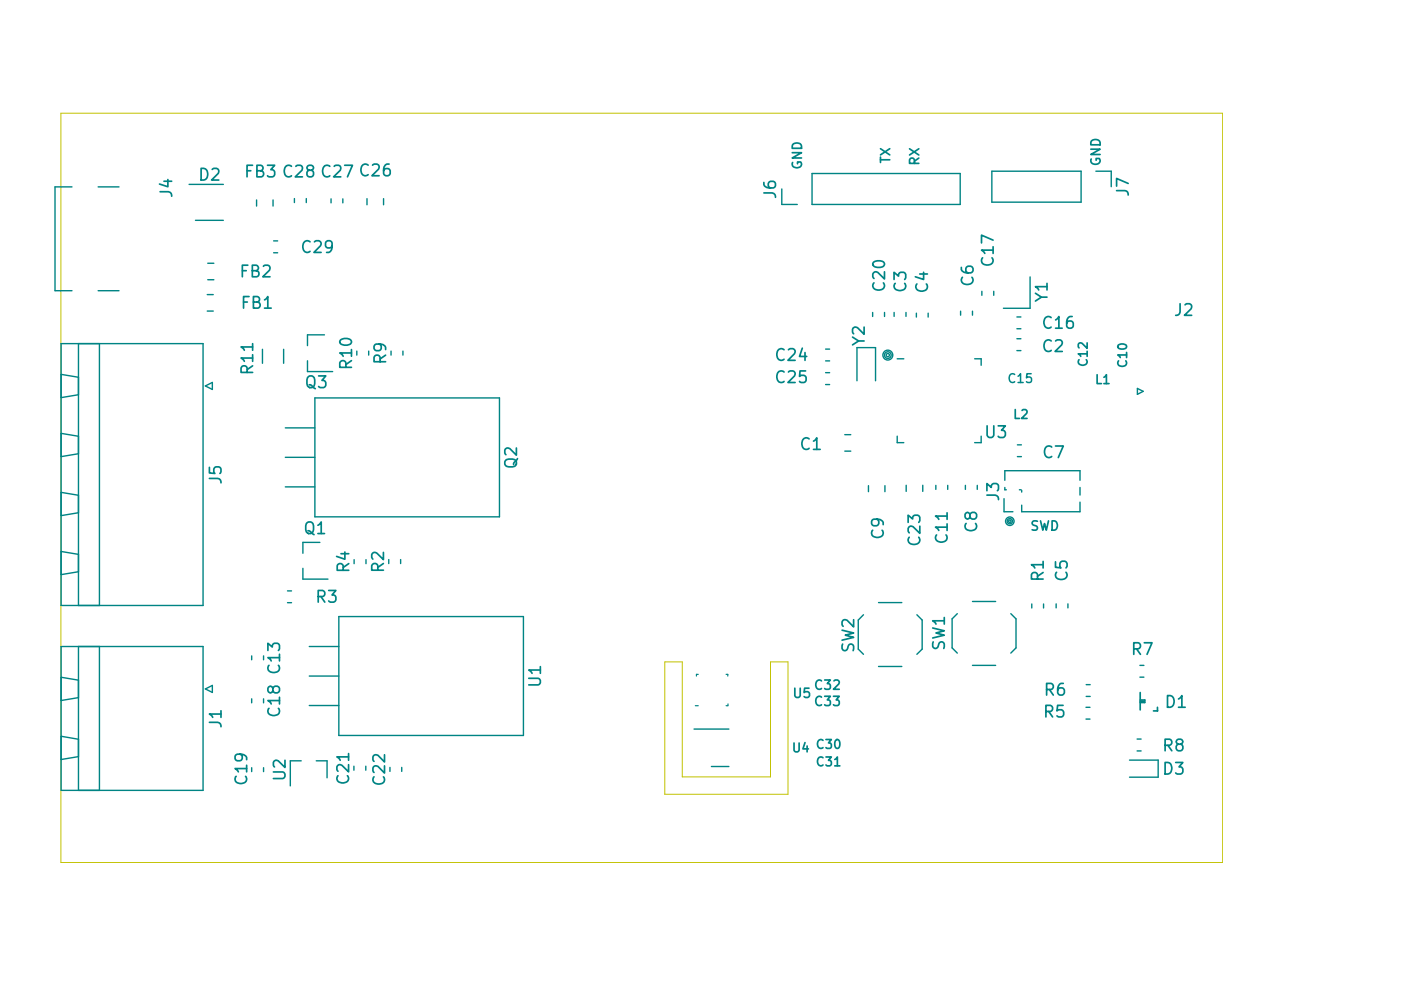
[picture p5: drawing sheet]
<svg xmlns="http://www.w3.org/2000/svg" width="297mm" height="210mm" viewBox="0 0 297 210" stroke-linecap="round" stroke-linejoin="round" font-family="sans-serif">
<path d="M12.9 24h246.3v158.9h-246.3zM140.9 140.3h3.8v24.4h18.7v-24.4h3.7v28.1h-26.2z" fill="none" stroke="#c2c200" stroke-width=".21"/>
<g fill="none" stroke="#008484" stroke-width=".3">
<path d="M15.3 39.6h-3.6v22h3.6M20.8 39.6h4.4M40.1 39.1h7.2M172.2 36.8h31.4v6.5h-31.4zM210.3 36.3h18.9v6.6h-18.9zM232.3 36.3h3.3v3.3M41.4 46.7h5.9M44 55.8h1.3M44 59.3h1.3M54.4 42.4v1.3M57.9 42.4v1.3M58 53.6h.9"/>
<path d="M58 51.1h.9M62.4 42.1v.8M64.9 42.1v.8M70.2 42.2v.8M72.7 42.2v.8M77.8 42.1v1.3M81.3 42.1v1.3M165.8 40.1v3.2h3.2M218.4 58.7v6.7h-5.7M13 72.9h30.1v55.5h-30.1zM13 79.4l3.6 .6M16.6 72.9v55.5"/>
<path d="M20.8 61.6h4.4M21.1 72.9v55.5M43.9 66h1.3M43.9 62.5h1.3M55.6 74.1v2.9M60.1 74.1v2.9M65.2 76.5v2.3h5.3M68.8 71h-3.6v2.3M75.6 74.4v.9M78.2 74.4v.9M82.9 74.4v.9M85.4 74.4v.9"/>
<path d="M175 76.5h.9M175 74h.9M175 79h.9M185 66.3v.8M187.5 66.3v.8M189.6 66.3v.8M190.2 76.1h1.4M192.1 66.3v.8M194.3 66.4v.8M196.8 66.4v.8M203.7 66v.8M206.2 66v.8"/>
<path d="M206.7 76.1h1.3v1.3M208.2 61.8v.8M210.7 61.8v.8M215.6 74.3h.9M215.6 71.8h.9M215.6 69.7h.9M215.6 67.2h.9M13 91.9l3.6 .6M16.6 83.7l-3.6 .6M16.6 96.2l-3.6 .6M43.5 81.8l1.5-.7v1.5zM60.5 90.7h6.3"/>
<path d="M60.5 97h6.3M66.8 84.4h39.1v25.2h-39.1zM175 81.5h.9M179.1 95.7h1.3M179.1 92.2h1.3M181.7 80.7v-7h3.9v7M190.2 92.5v1.4h1.4M208 92.5v1.4h-1.3M215.7 94.3h.9M215.7 96.8h.9M241.2 82.4l1.2 .6-1.2 .6zM13 104.4l3.6 .6"/>
<path d="M13 116.9l3.6 .6M16.6 108.7l-3.6 .6M60.5 103.2h6.3M67.8 115h-3.6v2.3M75.1 118.7v.8M77.6 118.7v.8M82.4 118.6v.9M84.9 118.6v.9M184.1 103v1.2M187.6 103v1.2M192.1 102.9v1.3M195.6 102.9v1.3"/>
<path d="M198.4 102.9v.9M200.9 102.9v.9M204.7 102.9v.9M207.2 102.9v.9M212.9 105.7v2.8h1.9M213 103.4v.4h.4M213 101.8v-2h16v2M216.1 103.8h.4M216.6 104v.3M229 106.5v2h-12.4v-1.4M229 103.4v1.6M13 137.1h30.1v30.5h-30.1z"/>
<path d="M16.6 137.1v30.5M16.6 121.2l-3.6 .6M21.1 137.1v30.5M53.4 139.1v.8M55.9 139.1v.8M61 125.3h.8M61 127.8h.8M64.2 120.5v2.3h5.3M65.6 137.1h6.2M71.8 130.7h39.2v25.2h-39.2zM183.1 130.3l-1.1 1.2v6.1l1.1 1.1M186.3 127.8h4.9"/>
<path d="M194.4 130.3l1.1 1.2v6.1l-1.1 1.1M203 130.1l-1.1 1.1v6.2l1.1 1.1M206.2 127.5h4.9M214.3 130.1l1.1 1.1v6.2l-1.1 1.1M218.8 128.1v.8M221.3 128.1v.8M223.9 128v.9M226.4 128v.9M13 143.6l3.6 .6M13 156.1l3.6 .6M16.6 147.9l-3.6 .6M43.5 146.1l1.5-.8v1.5z"/>
<path d="M53.4 148.2v.8M55.9 148.2v.8M65.6 149.6h6.2M65.6 143.3h6.2M147.2 154.6h7.3M186.3 141.3h4.9M206.2 141.1h4.9M230.3 150h.8M230.3 152.5h.8M230.3 147.7h.8M230.3 145.2h.8M241.1 159.2h.8"/>
<path d="M241.1 156.7h.8M241.7 141.1h.8M241.7 143.6h.8M16.6 160.4l-3.6 .6M53.4 162.8v.8M55.9 162.8v.8M63.9 161.3h-2.3v5.3M67.1 161.3h2.2v3.6M75 162.5v.8M77.6 162.5v.8M82.7 162.7v.9M85.2 162.7v.9"/>
<path d="M150.8 162.5h3.7M239.5 161.2h6.1v3.6h-6.1"/>
<circle cx="188.2" cy="75.3" r="1.05"/>
<circle cx="188.2" cy="75.3" r=".71"/>
<circle cx="188.2" cy="75.3" r=".35"/>
<circle cx="214.1" cy="110.5" r=".9"/>
<circle cx="214.1" cy="110.5" r=".56"/>
<circle cx="214.1" cy="110.5" r=".26"/>
</g>
<g fill="none" stroke="#008484" stroke-width=".36">
<path d="M34.8 38.4h1.6M35.6 38.1v1.5l-1.8-.6M42.6 35.7a1.3 1.3 0 0 1 1.4 .8 1.3 1.3 0 0 1-.4 1.5l-1 .2zM45 35.9l.3-.2h.6a.67 .67 0 0 1 .4 1.1l-1.4 1.4h1.5M52.4 36.2h.8M53.5 35h-1.1v2.5M54.5 36.2h.8a.59 .59 0 0 0 .5-.6 .59 .59 0 0 0-.5-.6h-.8v2.5h.9a.66 .66 0 0 0 .5-.7 .66 .66 0 0 0-.6-.6M56.7 35h1.5l-.8 1a.69 .69 0 0 1 .8 .4v.6l-.2 .4-.9 .1-.4-.2M61.8 35.3a.98 .98 0 0 0-1.2 0 .98 .98 0 0 0-.3 1.1 .92 .92 0 0 0 .4 1 .92 .92 0 0 0 1.1-.1M62.7 35.3l.4-.3h.6a.67 .67 0 0 1 .3 1.1l-1.4 1.4h1.5M65.5 36.1l-.2-.1a.51 .51 0 0 1-.2-.6 .51 .51 0 0 1 .4-.4l.7 .1a.52 .52 0 0 1 .3 .6 .52 .52 0 0 1-.5 .4l-.7 .1a.79 .79 0 0 0 0 1.2 .8 .8 0 0 0 1.1-.1 .8 .8 0 0 0-.2-1.1l-.2-.1M69.9 35.3a.98 .98 0 0 0-1.2 0 .98 .98 0 0 0-.3 1.1 .92 .92 0 0 0 .5 1 .92 .92 0 0 0 1-.1"/>
<path d="M70.9 35.3l.3-.3h.6a.67 .67 0 0 1 .3 1.1l-1.4 1.4h1.6M73.1 35h1.6l-1 2.5M78.1 35a1 1 0 0 0-1.3 0 1 1 0 0 0-.3 1.2 .93 .93 0 0 0 .5 .9 .93 .93 0 0 0 1.1-.1M79 35l.3-.2h.6a.67 .67 0 0 1 .4 1l-1.4 1.5h1.5M82.5 34.8a.98 .98 0 0 0-1.2 1v1l.5 .5h.5l.3-.3v-1a.79 .79 0 0 0-1.2 0l-.1 .2M162 38.7a.96 .96 0 0 0 1 1.1l1.2-.1a.79 .79 0 0 0 0-1.1l-.8-.2-.4 .3-.1 .7 .5 .4M168 32.4h1.9l-1.9 1.1h1.9M168.1 34.4a.91 .91 0 0 0 .3 1.1 .91 .91 0 0 0 1.1 0l.2-.1a.69 .69 0 0 0 0-1.1h-.6v.4M168.1 30.7a1.14 1.14 0 0 1 1.8 .3v.4h-1.9zM186.7 33.3v1.1M186.7 33.9h1.9M186.7 31.5l1.9 1.3"/>
<path d="M188.6 31.5l-1.9 1.3M192.8 31.5l2 1.4M193.9 34.6v-.7a.54 .54 0 0 0-.5-.4 .54 .54 0 0 0-.6 .4v.7h2M194.8 33.5l-.9 .7M194.8 31.5l-2 1.4M231.3 31.6h1.9l-1.9 1.2h1.9M231.4 33.7a.97 .97 0 0 0 .7 1.2 .97 .97 0 0 0 1.1-.7l-.1-.6h-.7v.4M231.4 29.9a1.14 1.14 0 0 1 1.8 .3v.5h-1.9zM239.2 38.9l-2.5-1.1v1.7M33.9 40.7h1.8a.79 .79 0 0 1 .7 .9M51.4 57.4h.8M52.5 56.2h-1.1v2.5"/>
<path d="M53.5 57.4l1.1-.1a.59 .59 0 0 0 .2-.6 .59 .59 0 0 0-.5-.5h-.8v2.5h.9a.66 .66 0 0 0 .5-.7 .66 .66 0 0 0-.6-.6M55.8 56.5l.4-.3h.6a.67 .67 0 0 1 .3 1.1l-1.4 1.4h1.5M65.7 51.3a1 1 0 0 0-1.2 0 1 1 0 0 0-.3 1.2 .93 .93 0 0 0 .5 .9 .93 .93 0 0 0 1-.1M66.7 51.3l.3-.3h.6a.67 .67 0 0 1 .4 1.1l-1.4 1.4h1.5M70.4 52.1l-.1 .2a.79 .79 0 0 1-1.2 0v-1l.4-.3h.4l.4 .3a1.64 1.64 0 0 1-.6 2.2h-.5M162 40.9h1.7a.78 .78 0 0 1 .7 .9M185.2 55.6a1.67 1.67 0 0 1 2.3 .3v.2a1.54 1.54 0 0 1-2.5 0zM185.3 60a.98 .98 0 0 0 0 1.2 .98 .98 0 0 0 1.2 .3 .93 .93 0 0 0 .9-.5 .93 .93 0 0 0-.1-1M187.5 57.6v1.6l-1.4-1.4a.66 .66 0 0 0-1.1 .3v.6l.3 .3M189.6 59.3v-1.6l.9 .9a.65 .65 0 0 1 .5-.9h.6l.4 .5v.7l-.2 .4M195 58.1h1.6M195.8 57.7v1.6l-1.7-.6"/>
<path d="M203.8 56.7a.98 .98 0 0 0 1.1 1.2h.9l.5-.5v-.5l-.2-.3-.3-.2-.8 .2a.8 .8 0 0 0-.1 1l.3 .3M204.1 58.8a1 1 0 0 0 0 1.2 1 1 0 0 0 1.1 .3 .93 .93 0 0 0 1-.5 .93 .93 0 0 0-.1-1M208.3 54.7a.98 .98 0 0 0 0 1.2 .98 .98 0 0 0 1.2 .3 .93 .93 0 0 0 .9-.5 .93 .93 0 0 0-.1-1M210.6 53h-2.5l.7 .7M210.6 50.9l-2.5-1v1.6M210.6 52.3v1.4M236.7 40.4h1.8a.76 .76 0 0 1 .7 .9M51.6 64h.8M52.4 79v-1a.67 .67 0 0 0-.6-.5 .67 .67 0 0 0-.7 .5v1h2.5M52.8 62.9h-1.2v2.4M53.6 75.9h-2.5l.7 .7M53.6 73.6h-2.5l.7 .7"/>
<path d="M53.6 77.6l-1.2 .8M53.6 72.9v1.4M53.6 75.2v1.4M53.7 64h.9a.59 .59 0 0 0 .4-.5 .59 .59 0 0 0-.4-.6h-.9v2.4h1a.66 .66 0 0 0 .5-.7 .66 .66 0 0 0-.6-.6M56.1 63.6l.7-.7v2.4M56.1 65.3h1.4M67.6 79.7h1.5l-.8 1a.65 .65 0 0 1 .8 .4v.6l-.5 .5h-.7l-.3-.3M72.2 72.1a1.62 1.62 0 0 1 2.3 .3v.2a1.54 1.54 0 0 1-2.5 0zM73.3 77.9v-1a.67 .67 0 0 0-.6-.5 .67 .67 0 0 0-.7 .5v1h2.5M74.5 74.8h-2.5l.8 .7M74.5 76.5l-1.2 .8M74.5 74.1v1.4"/>
<path d="M80.4 73l.2 .1a.79 .79 0 0 1 0 1.1h-1.1l-.2-.3v-.5l.2-.3a2.04 2.04 0 0 1 2.2 .3l.1 .7M80.6 76.7v-.9a.67 .67 0 0 0-.7-.5 .67 .67 0 0 0-.6 .5v.9h2.5M81.8 75.3l-1.2 .8M166.2 74.2a1 1 0 0 0-1.2 0 1 1 0 0 0-.3 1.1 .93 .93 0 0 0 .5 1 .93 .93 0 0 0 1-.1M166.2 78.9a.98 .98 0 0 0-1.2 0 .98 .98 0 0 0-.3 1.1 .92 .92 0 0 0 .5 1 .92 .92 0 0 0 1-.1M167.2 74.2l.3-.3h.6a.67 .67 0 0 1 .4 1.1l-1.4 1.4h1.5M167.2 78.9l.3-.3h.6a.67 .67 0 0 1 .4 1.1l-1.4 1.4h1.5M170.1 73.8l-.6 1.8h1.5M170.7 74.8v1.6M170.8 78.6h-1.2l-.1 1.2 .4-.2 .8 .1 .2 .3-.1 .9-.4 .2h-.5l-.4-.2M180.8 71.5l1.2 .8-1.2 .8M182 72.3h1.2"/>
<path d="M183.2 69.4v1.5l-1.4-1.4a.66 .66 0 0 0-1 .3v.6l.2 .4M189.8 60.1a.91 .91 0 0 0-.1 1 .91 .91 0 0 0 .9 .5 1 1 0 0 0 1.2-.3 1 1 0 0 0 0-1.2M194.4 60.2a1 1 0 0 0 0 1.2 1 1 0 0 0 1.2 .3 .92 .92 0 0 0 .9-.5 .92 .92 0 0 0-.1-1M219.5 62.2l1.3 .8-1.3 .8M220.8 63h1.2M222 60.8h-2.5l.7 .7M222 60.1v1.4M222.9 67.3a1 1 0 0 0-1.3 0 1 1 0 0 0-.3 1.2 .93 .93 0 0 0 .5 1 .93 .93 0 0 0 1.1-.1M222.9 72.3a1 1 0 0 0-1.2 0 1 1 0 0 0-.3 1.2 .92 .92 0 0 0 .4 .9 .92 .92 0 0 0 1.1-.1M223.8 72.3l.4-.2h.6l.3 .2 .1 .5-.1 .3-1.4 1.4h1.5M223.8 67.8l.7-.7v2.5M223.8 69.6h1.4"/>
<path d="M227.3 67.1a.98 .98 0 0 0-1.1 1.1v.9l.4 .5h.5l.3-.2v-1.1a.79 .79 0 0 0-1.1 0l-.1 .2M228.8 76.3a.87 .87 0 0 0 .3 1.1 .87 .87 0 0 0 1.1-.2 .62 .62 0 0 0 .1-.9M230.5 75h-1.9l.5 .6M230.5 72.7v1.2l-1.1-1.1-.3-.1-.3 .1-.2 .3 .2 .7M230.5 74.5v1.1M232.6 79.4v1.9h.9M234.1 80l.5-.6v1.9M237.1 73.2a1.2 1.2 0 0 1 1.8 .2 1.01 1.01 0 0 1-.8 .7 1.01 1.01 0 0 1-1-.4zM237.2 76.5a.76 .76 0 0 0 0 .9 .76 .76 0 0 0 .9 .3 .71 .71 0 0 0 .7-.4 .71 .71 0 0 0-.1-.8M238.9 75.3h-1.9l.5 .5M238.9 74.7v1.1M250.2 64.4v1.8a.78 .78 0 0 1-.9 .7"/>
<path d="M251.3 64.6l.3-.2h.6a.67 .67 0 0 1 .4 1.1l-1.5 1.4h1.6M44.4 99.1v1.2l1.2 .1-.3-.4 .2-.8 .3-.2 .8 .1 .3 .4v.5l-.3 .4M65.2 80.1a.82 .82 0 0 1 .9-.4 .82 .82 0 0 1 .6 .8v.9a.83 .83 0 0 1-.8 .8 .83 .83 0 0 1-.8-.8zM65.6 81.6a1.14 1.14 0 0 1 1 .7l.3 .1M107.1 97.7a1.57 1.57 0 0 1 2.4 .2l-.1 .7a1.57 1.57 0 0 1-2.4-.2zM109.5 95v1.5l-1.4-1.4a.66 .66 0 0 0-1.1 .4v.5l.3 .4M109.7 97.2l-.1 .3a1.23 1.23 0 0 0-.7 1M171.5 93.1a1 1 0 0 0-1.2 0 1 1 0 0 0-.3 1.1 .92 .92 0 0 0 .5 1 .92 .92 0 0 0 1-.2M172.5 93.5l.7-.7v2.5M172.5 95.3h1.4M209.3 90.3v2l.5 .5 .7-.2 .2-.3v-2M211.6 90.3h1.6l-.9 .9a.65 .65 0 0 1 .9 .5v.6l-.5 .5h-.7l-.4-.3"/>
<path d="M215.3 86.8v1.9h.8M216.7 87l.2-.2h.5l.3 .2 .1 .4-1.2 1.3h1.2M223 94.8a.98 .98 0 0 0-1.2 0 .98 .98 0 0 0-.3 1.2 .93 .93 0 0 0 .4 .9 .93 .93 0 0 0 1.1-.1M223.8 94.6h1.6l-1 2.4M234.1 81.3h1M44.4 101.4h1.8a.78 .78 0 0 1 .7 1M64.9 111a.83 .83 0 0 1 1-.3 .83 .83 0 0 1 .6 .8v.8a.83 .83 0 0 1-.9 .9 .83 .83 0 0 1-.8-.9zM65.3 112.5a1.32 1.32 0 0 1 1 .7l.3 .2M67.4 111.4l.7-.7v2.4M67.4 113.1h1.4M72.3 117.4h1.6M73.1 117v1.6l-1.7-.6"/>
<path d="M73.9 119.5l-1.1 .8M81.3 117.1v1.5l-1.4-1.3a.66 .66 0 0 0-1.1 .3v.6l.2 .3M81.3 119.5l-1.2 .8M185 112.4a.92 .92 0 0 0-.1 1.1 .92 .92 0 0 0 1 .5h.3a.92 .92 0 0 0 .9-.5 .92 .92 0 0 0-.1-1.1M185.9 110.1l.4 .4-.1 .7-.3 .3-.9-.1a.79 .79 0 0 1 0-1.2 1.63 1.63 0 0 1 2.3 .6v.4M192.5 110.8v-1.6l1 .8a.64 .64 0 0 1 .5-.8l.8 .1 .2 .4v.7l-.2 .4M192.8 113.9a1 1 0 0 0 0 1.2 1 1 0 0 0 1.2 .3 .93 .93 0 0 0 .9-.4 .93 .93 0 0 0-.1-1.1M195 111.6v1.5l-1.4-1.4a.66 .66 0 0 0-1.1 .3v.6l.3 .4M198.6 113.4a.99 .99 0 0 0 0 1.2 .99 .99 0 0 0 1.1 .3 .92 .92 0 0 0 1-.4 .92 .92 0 0 0-.1-1.1M200.8 111.8h-2.5l.7 .7M200.8 109.4h-2.5l.7 .7M200.8 108.7v1.4"/>
<path d="M200.8 111.1v1.4M204.8 111a.92 .92 0 0 0-.1 1 .92 .92 0 0 0 .9 .5 1 1 0 0 0 1.2-.3 1 1 0 0 0 0-1.2M205.6 109.1l.5-.5h.5l.5 .5v.5l-.5 .5h-.5l-.5-.5-.1-.7-.3-.3-.5 .3a.8 .8 0 0 0 .1 1l.4 .2 .4-.5M209.2 105h1.8a.79 .79 0 0 1 .7 .9M209.2 104v-1.5l1 .8a.69 .69 0 0 1 .4-.8h.6l.4 .3 .1 .9-.2 .3M220 110.5l-.8-.1-.4 .4 .2 .5 .9 .4v.5l-.3 .2-.8-.1M220.6 110.4l.5 2 .4-1.4 .3 1.4 .5-2M221.2 119.7h-2.5l.7 .7M221.2 119v1.4M223.1 110.4a.99 .99 0 0 1 1.1 1 .99 .99 0 0 1-1.1 1zM223.8 119.1v1.2l1.1 .1-.2-.4 .1-.8 .4-.2 .8 .1 .2 .4v.5l-.2 .4M56.8 137.9v-1.5l.9 .8a.68 .68 0 0 1 .5-.8h.6l.4 .2 .1 1-.3 .3"/>
<path d="M59.3 139.4h-2.5l.7 .7M59.3 138.7v1.4M67.5 126.5h.9a.67 .67 0 0 0 .5-.7 .67 .67 0 0 0-.5-.6h-.9v2.5M68 126.5l.9 1.2M69.7 125.2h1.5l-.8 .9a.65 .65 0 0 1 .8 .5v.6l-.5 .5h-.6l-.4-.3M72.8 120.9v-.9a.66 .66 0 0 0-.7-.5 .66 .66 0 0 0-.6 .5v.9h2.4M80.1 120.9v-1a.67 .67 0 0 0-.6-.4 .67 .67 0 0 0-.7 .4v1h2.5M178.5 133.6l2.5 .6-1.8 .5 1.8 .4-2.5 .6M178.7 136.6l-.2 .9a.61 .61 0 0 0 .6 .5 .61 .61 0 0 0 .6-.5 .91 .91 0 0 1 .6-.9 .6 .6 0 0 1 .7 .4l-.1 1M181 131.4v1.5l-1.4-1.4a.68 .68 0 0 0-1.1 .4v.6l.3 .3M197.7 133.1l2.5 .6-1.8 .5 1.8 .5-2.5 .6M197.9 136.1v1.2a.59 .59 0 0 0 .6 .2 .59 .59 0 0 0 .4-.5 .88 .88 0 0 1 .6-.9 .6 .6 0 0 1 .7 .5l-.1 .9"/>
<path d="M200.2 131.6h-2.5l.7 .7M200.2 130.9v1.4M220 122.8v-1a.67 .67 0 0 0-.7-.4 .67 .67 0 0 0-.6 .4v1h2.5M221.2 121.4l-1.2 .8M224 121.3a.98 .98 0 0 0 0 1.3 .98 .98 0 0 0 1.2 .3 .93 .93 0 0 0 .9-.5 .93 .93 0 0 0-.1-1.1M240.4 137.6h.9a.66 .66 0 0 0 .5-.7 .66 .66 0 0 0-.5-.6h-.9v2.4M241 137.6l.8 1.1M242.6 136.3h1.7l-1.1 2.4M44.4 153.2h1.8a.78 .78 0 0 1 .7 .9M46.9 151.4h-2.5l.7 .7M46.9 150.7v1.4M50.9 159.9l.5 .5-.2 .7-.3 .2-.8-.1a.8 .8 0 0 1-.2-1.1l.2-.1a1.65 1.65 0 0 1 2.2 .6v.5"/>
<path d="M57 150.2a.92 .92 0 0 0-.1 1 .92 .92 0 0 0 1 .5 1.05 1.05 0 0 0 1.1-.3 1.05 1.05 0 0 0 .2-1.1l-.2-.1M57 141.1a.98 .98 0 0 0 0 1.2 .98 .98 0 0 0 1.2 .3 .92 .92 0 0 0 1-.5 .92 .92 0 0 0-.2-1M57.9 146l.4-.5h.5l.5 .5-.1 .7-.4 .2h-.5l-.3-.2-.1-.7-.3-.4-.3-.1-.4 .2-.1 .7 .2 .4 .4 .1 .5-.5M59.3 148.5h-2.5l.7 .8M59.3 147.8v1.5M73.9 159.8v1.4M112.1 143.8h2l.5 .5v.4l-.5 .5h-2M114.6 142.1h-2.5l.7 .7M114.6 141.3v1.5M168.3 157.5v1.6l.4 .3h.4l.3-.3v-1.6M168.5 145.9v1.6l.4 .4h.4l.4-.4v-1.6M170.7 157.4l-.5 1.4h1.2"/>
<path d="M171.1 158.2v1.2M171.5 145.9h-.9l-.1 .9 .3-.1 .6 .1 .2 .2-.1 .7-.3 .2h-.4l-.3-.2M174.2 147.8a.79 .79 0 0 0-1 0 .79 .79 0 0 0-.2 .9 .74 .74 0 0 0 .3 .8 .74 .74 0 0 0 .9-.1M174.2 144.4a.79 .79 0 0 0-1 0 .79 .79 0 0 0-.2 .9 .74 .74 0 0 0 .3 .8 .74 .74 0 0 0 .9-.1M174.5 157a.76 .76 0 0 0-.9 0 .76 .76 0 0 0-.3 .9 .71 .71 0 0 0 .4 .7 .71 .71 0 0 0 .8-.1M174.8 147.6h1.3l-.7 .8 .6 .2v.8l-.3 .2h-.6l-.3-.2M174.8 144.2h1.3l-.7 .7a.52 .52 0 0 1 .7 .4v.5l-.2 .3h-.8l-.3-.1M175.1 156.8h1.2l-.6 .7 .5 .2v.8l-.3 .2h-.5l-.3-.2M176.7 147.6h1.2l-.6 .8 .4 .1 .2 .2-.1 .7-.2 .2h-.6l-.3-.2M176.8 144.4l.3-.2 .6 .1a.51 .51 0 0 1 .1 .7l-1.1 1.1h1.2M177.3 156.9l.3-.1a1.19 1.19 0 0 1 0 1.9 1.01 1.01 0 0 1-.7-.8 1.01 1.01 0 0 1 .4-1zM221.8 150.8h.9a.67 .67 0 0 0 .5-.6 .67 .67 0 0 0-.5-.6h-.9v2.4"/>
<path d="M221.9 146.2h1a.67 .67 0 0 0 .4-.7 .67 .67 0 0 0-.4-.6h-1v2.5M222.3 150.8l.9 1.2M222.5 146.2l.8 1.2M225.4 149.6h-1.2l-.1 1.1 .4-.2 .8 .1 .2 .4-.1 .8-.3 .2h-.6l-.4-.2M225.4 144.9a.99 .99 0 0 0-1.1 1.1v.9l.2 .3 .7 .2 .5-.5v-.6l-.5-.5-.7 .2-.2 .3M241.7 146.8v3.7M241.7 148.7h.7M241.7 148.4h1v.5h-1M245.4 150v.7h-.8M247 158h1a.67 .67 0 0 0 .5-.6 .67 .67 0 0 0-.5-.7h-1v2.5M247.5 147.5a1.3 1.3 0 0 1 1.4 .8 1.3 1.3 0 0 1-.4 1.5l-1 .2zM247.6 158l.8 1.2"/>
<path d="M249.8 157.8l-.4-.5 .1-.3 .3-.3 .8 .1 .2 .4-.1 .4-.4 .2-.7 .1-.2 .4v.4l.4 .5 .8-.1 .2-.4v-.4l-.5-.5M249.9 148.2l.7-.7v2.5M249.9 150h1.4M50.1 164.6a.92 .92 0 0 0-.2 1 .92 .92 0 0 0 1 .5 1 1 0 0 0 1.2-.3 1 1 0 0 0 0-1.2M52.3 163h-2.5l.7 .7M52.3 162.3v1.4M58 163.7h2l.4 .4v.5l-.4 .5h-2M60.4 161.2v1.5l-1.4-1.4a.64 .64 0 0 0-1 .4v.6l.2 .3M71.7 164.5a1 1 0 0 0 0 1.2 1 1 0 0 0 1.1 .3 .92 .92 0 0 0 1-.5 .92 .92 0 0 0-.2-1M73.9 162.1v1.6l-1.4-1.4-.4-.2-.4 .2-.3 .3v.6l.3 .3M73.9 160.5h-2.5l.7 .7M79.3 164.7a.98 .98 0 0 0 0 1.2 .98 .98 0 0 0 1.2 .3 .92 .92 0 0 0 .9-.4 .92 .92 0 0 0-.1-1.1"/>
<path d="M81.5 162.4v1.5l-1.4-1.4a.68 .68 0 0 0-1 .3v.6l.2 .4M81.5 160v1.6l-1.4-1.5a.68 .68 0 0 0-1 .4v.6l.2 .3M174.5 160.7a.87 .87 0 0 0-1.1 .2 .87 .87 0 0 0 .1 1.2 .62 .62 0 0 0 1 .1M175.1 160.5h1.2l-.6 .7 .5 .2v.8l-.3 .2h-.5l-.3-.2M177 161l.5-.5v1.9M177 162.4h1.1M247 161.7a1.29 1.29 0 0 1 1.4 .7 1.29 1.29 0 0 1-.4 1.6l-1 .1zM249.3 161.7h1.5l-.8 .9a.65 .65 0 0 1 .8 .5v.6l-.5 .4h-.7l-.3-.2"/>
</g>
<path d="M147.4 149.6h.6M148 143h-.3v.3M153.9 149.6h.4M153.9 143h.4v.3M154.3 149.2v.4" fill="none" stroke="#008484" stroke-width=".25"/>
<path d="M215.1 79.4a.76 .76 0 0 0-.9 0 .76 .76 0 0 0-.2 .9 .71 .71 0 0 0 .3 .7 .71 .71 0 0 0 .8-.1M215.8 79.8l.6-.6v1.9M218.6 79.2h-.9l-.1 .9 .3-.2 .6 .1 .2 .3-.1 .6-.3 .2-.7-.2M215.8 81.1h1.1" fill="none" stroke="#008484" stroke-width=".32"/>
</svg>
